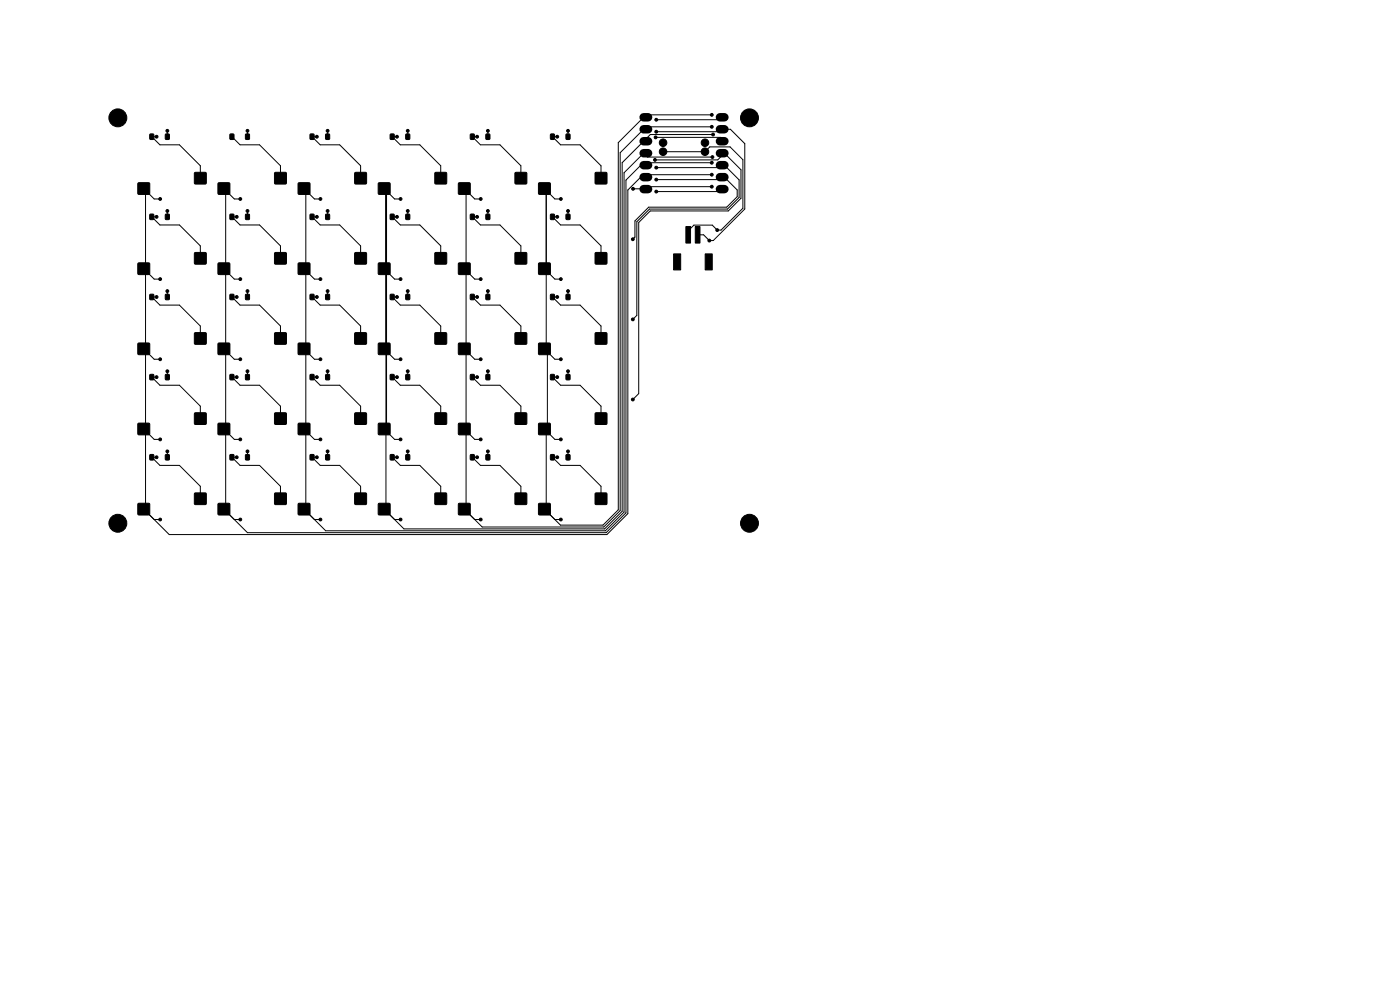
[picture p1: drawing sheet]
<svg xmlns="http://www.w3.org/2000/svg" width="297mm" height="210mm" viewBox="0 0 297 210" stroke-linecap="round" stroke-linejoin="round" font-family="sans-serif">
<g fill="#000" stroke="#000" stroke-width=".21">
<path d="M31.8 28.5h.8v1h-.8zM35.1 28.5h.8v1h-.8zM41.3 36.6h2.4v2.4h-2.4zM48.8 28.5h.8v1h-.8zM52.1 28.5h.8v1h-.8zM58.3 36.6h2.4v2.4h-2.4zM65.8 28.5h.8v1h-.8zM69.1 28.5h.8v1h-.8zM75.3 36.6h2.4v2.4h-2.4zM82.8 28.5h.8v1h-.8zM86.1 28.5h.8v1h-.8zM92.3 36.6h2.4v2.4h-2.4z"/>
<path d="M99.8 28.5h.8v1h-.8zM103.1 28.5h.8v1h-.8zM109.3 36.6h2.4v2.4h-2.4zM116.8 28.5h.8v1h-.8zM120.1 28.5h.8v1h-.8zM126.3 36.6h2.4v2.4h-2.4zM29.3 55.8h2.4v2.4h-2.4zM29.3 38.8h2.4v2.4h-2.4zM31.8 45.5h.8v1h-.8zM35.1 45.5h.8v1h-.8zM41.3 53.6h2.4v2.4h-2.4zM46.3 38.8h2.4v2.4h-2.4z"/>
<path d="M46.3 55.8h2.4v2.4h-2.4zM48.8 45.5h.8v1h-.8zM52.1 45.5h.8v1h-.8zM58.3 53.6h2.4v2.4h-2.4zM63.3 55.8h2.4v2.4h-2.4zM63.3 38.8h2.4v2.4h-2.4zM65.8 45.5h.8v1h-.8zM69.1 45.5h.8v1h-.8zM75.3 53.6h2.4v2.4h-2.4zM80.3 55.8h2.4v2.4h-2.4zM80.3 38.8h2.4v2.4h-2.4zM82.8 45.5h.8v1h-.8z"/>
<path d="M86.1 45.5h.8v1h-.8zM92.3 53.6h2.4v2.4h-2.4zM97.3 38.8h2.4v2.4h-2.4zM97.3 55.8h2.4v2.4h-2.4zM99.8 45.5h.8v1h-.8zM103.1 45.5h.8v1h-.8zM109.3 53.6h2.4v2.4h-2.4zM114.3 55.8h2.4v2.4h-2.4zM114.3 38.8h2.4v2.4h-2.4zM116.8 45.5h.8v1h-.8zM120.1 45.5h.8v1h-.8zM126.3 53.6h2.4v2.4h-2.4z"/>
<path d="M142.9 53.9h1.5v3.4h-1.5zM145.5 48.1h1v3.5h-1zM147.5 48.1h1v3.5h-1zM149.6 53.9h1.5v3.4h-1.5zM29.3 72.8h2.4v2.4h-2.4zM31.8 62.5h.8v1h-.8zM35.1 62.5h.8v1h-.8zM41.3 70.6h2.4v2.4h-2.4zM46.3 72.8h2.4v2.4h-2.4zM48.8 62.5h.8v1h-.8zM52.1 62.5h.8v1h-.8zM58.3 70.6h2.4v2.4h-2.4z"/>
<path d="M63.3 72.8h2.4v2.4h-2.4zM65.8 62.5h.8v1h-.8zM69.1 62.5h.8v1h-.8zM75.3 70.6h2.4v2.4h-2.4zM80.3 72.8h2.4v2.4h-2.4zM82.8 62.5h.8v1h-.8zM86.1 62.5h.8v1h-.8zM92.3 70.6h2.4v2.4h-2.4zM97.3 72.8h2.4v2.4h-2.4zM99.8 62.5h.8v1h-.8zM103.1 62.5h.8v1h-.8zM109.3 70.6h2.4v2.4h-2.4z"/>
<path d="M114.3 72.8h2.4v2.4h-2.4zM116.8 62.5h.8v1h-.8zM120.1 62.5h.8v1h-.8zM126.3 70.6h2.4v2.4h-2.4zM29.3 89.8h2.4v2.4h-2.4zM31.8 79.5h.8v1h-.8zM31.8 96.5h.8v1h-.8zM35.1 79.5h.8v1h-.8zM35.1 96.5h.8v1h-.8zM41.3 87.6h2.4v2.4h-2.4zM46.3 89.8h2.4v2.4h-2.4zM48.8 96.5h.8v1h-.8z"/>
<path d="M48.8 79.5h.8v1h-.8zM52.1 96.5h.8v1h-.8zM52.1 79.5h.8v1h-.8zM58.3 87.6h2.4v2.4h-2.4zM63.3 89.8h2.4v2.4h-2.4zM65.8 96.5h.8v1h-.8zM65.8 79.5h.8v1h-.8zM69.1 96.5h.8v1h-.8zM69.1 79.5h.8v1h-.8zM75.3 87.6h2.4v2.4h-2.4zM80.3 89.8h2.4v2.4h-2.4zM82.8 79.5h.8v1h-.8z"/>
<path d="M82.8 96.5h.8v1h-.8zM86.1 79.5h.8v1h-.8zM86.1 96.5h.8v1h-.8zM92.3 87.6h2.4v2.4h-2.4zM97.3 89.8h2.4v2.4h-2.4zM99.8 96.5h.8v1h-.8zM99.8 79.5h.8v1h-.8zM103.1 96.5h.8v1h-.8zM103.1 79.5h.8v1h-.8zM109.3 87.6h2.4v2.4h-2.4zM114.3 89.8h2.4v2.4h-2.4zM116.8 79.5h.8v1h-.8z"/>
<path d="M116.8 96.5h.8v1h-.8zM120.1 79.5h.8v1h-.8zM120.1 96.5h.8v1h-.8zM126.3 87.6h2.4v2.4h-2.4zM29.3 106.8h2.4v2.4h-2.4zM41.3 104.6h2.4v2.4h-2.4zM46.3 106.8h2.4v2.4h-2.4zM58.3 104.6h2.4v2.4h-2.4zM63.3 106.8h2.4v2.4h-2.4zM75.3 104.6h2.4v2.4h-2.4zM80.3 106.8h2.4v2.4h-2.4zM92.3 104.6h2.4v2.4h-2.4z"/>
<path d="M97.3 106.8h2.4v2.4h-2.4zM109.3 104.6h2.4v2.4h-2.4zM114.3 106.8h2.4v2.4h-2.4zM126.3 104.6h2.4v2.4h-2.4z"/>
<circle cx="25" cy="25" r="1.9"/>
<circle cx="33.2" cy="29" r=".3"/>
<circle cx="35.5" cy="27.8" r=".3"/>
<circle cx="52.5" cy="27.8" r=".3"/>
<circle cx="67.2" cy="29" r=".3"/>
<circle cx="69.5" cy="27.8" r=".3"/>
<circle cx="84.2" cy="29" r=".3"/>
<circle cx="86.5" cy="27.8" r=".3"/>
<circle cx="101.2" cy="29" r=".3"/>
<circle cx="103.5" cy="27.8" r=".3"/>
<circle cx="118.2" cy="29" r=".3"/>
<circle cx="120.5" cy="27.8" r=".3"/>
<circle cx="138.9" cy="33.9" r=".3"/>
<circle cx="139.1" cy="29.1" r=".3"/>
<circle cx="139.2" cy="38.1" r=".3"/>
<circle cx="139.2" cy="25.4" r=".3"/>
<circle cx="139.2" cy="27.9" r=".3"/>
<circle cx="139.2" cy="35.6" r=".3"/>
<circle cx="140.7" cy="30.3" r=".8"/>
<circle cx="140.7" cy="32.2" r=".8"/>
<circle cx="149.6" cy="30.3" r=".8"/>
<circle cx="149.6" cy="32.2" r=".8"/>
<circle cx="151" cy="39.6" r=".3"/>
<circle cx="151" cy="24.4" r=".3"/>
<circle cx="151" cy="34.5" r=".3"/>
<circle cx="151" cy="26.9" r=".3"/>
<circle cx="151" cy="37.1" r=".3"/>
<circle cx="151.1" cy="33.3" r=".3"/>
<circle cx="151.3" cy="28.5" r=".3"/>
<circle cx="159" cy="25" r="1.9"/>
<circle cx="33.2" cy="46" r=".3"/>
<circle cx="34" cy="42.2" r=".3"/>
<circle cx="34" cy="59.2" r=".3"/>
<circle cx="35.5" cy="44.7" r=".3"/>
<circle cx="50.2" cy="46" r=".3"/>
<circle cx="51" cy="42.2" r=".3"/>
<circle cx="51" cy="59.2" r=".3"/>
<circle cx="52.5" cy="44.7" r=".3"/>
<circle cx="67.2" cy="46" r=".3"/>
<circle cx="68" cy="42.2" r=".3"/>
<circle cx="68" cy="59.2" r=".3"/>
<circle cx="69.5" cy="44.7" r=".3"/>
<circle cx="84.2" cy="46" r=".3"/>
<circle cx="85" cy="42.2" r=".3"/>
<circle cx="85" cy="59.2" r=".3"/>
<circle cx="86.5" cy="44.7" r=".3"/>
<circle cx="101.2" cy="46" r=".3"/>
<circle cx="102" cy="42.2" r=".3"/>
<circle cx="102" cy="59.2" r=".3"/>
<circle cx="103.5" cy="44.7" r=".3"/>
<circle cx="118.2" cy="46" r=".3"/>
<circle cx="119" cy="42.2" r=".3"/>
<circle cx="119" cy="59.2" r=".3"/>
<circle cx="120.5" cy="44.7" r=".3"/>
<circle cx="134.2" cy="50.7" r=".3"/>
<circle cx="134.3" cy="40" r=".3"/>
<circle cx="139.2" cy="40.6" r=".3"/>
<circle cx="150.5" cy="51" r=".3"/>
<circle cx="152.2" cy="48.8" r=".3"/>
<circle cx="33.2" cy="63" r=".3"/>
<circle cx="34" cy="76.2" r=".3"/>
<circle cx="35.5" cy="78.7" r=".3"/>
<circle cx="35.5" cy="61.7" r=".3"/>
<circle cx="50.2" cy="63" r=".3"/>
<circle cx="51" cy="76.2" r=".3"/>
<circle cx="52.5" cy="78.7" r=".3"/>
<circle cx="52.5" cy="61.7" r=".3"/>
<circle cx="67.2" cy="63" r=".3"/>
<circle cx="68" cy="76.2" r=".3"/>
<circle cx="69.5" cy="78.7" r=".3"/>
<circle cx="69.5" cy="61.7" r=".3"/>
<circle cx="84.2" cy="63" r=".3"/>
<circle cx="85" cy="76.2" r=".3"/>
<circle cx="86.5" cy="78.7" r=".3"/>
<circle cx="86.5" cy="61.7" r=".3"/>
<circle cx="101.2" cy="63" r=".3"/>
<circle cx="102" cy="76.2" r=".3"/>
<circle cx="103.5" cy="78.7" r=".3"/>
<circle cx="103.5" cy="61.7" r=".3"/>
<circle cx="118.2" cy="63" r=".3"/>
<circle cx="119" cy="76.2" r=".3"/>
<circle cx="120.5" cy="78.7" r=".3"/>
<circle cx="120.5" cy="61.7" r=".3"/>
<circle cx="134.2" cy="67.7" r=".3"/>
<circle cx="33.2" cy="80" r=".3"/>
<circle cx="33.2" cy="97" r=".3"/>
<circle cx="34" cy="93.2" r=".3"/>
<circle cx="35.5" cy="95.8" r=".3"/>
<circle cx="50.2" cy="80" r=".3"/>
<circle cx="50.2" cy="97" r=".3"/>
<circle cx="51" cy="93.2" r=".3"/>
<circle cx="52.5" cy="95.8" r=".3"/>
<circle cx="67.2" cy="80" r=".3"/>
<circle cx="67.2" cy="97" r=".3"/>
<circle cx="68" cy="93.2" r=".3"/>
<circle cx="69.5" cy="95.8" r=".3"/>
<circle cx="84.2" cy="80" r=".3"/>
<circle cx="84.2" cy="97" r=".3"/>
<circle cx="85" cy="93.2" r=".3"/>
<circle cx="86.5" cy="95.8" r=".3"/>
<circle cx="101.2" cy="80" r=".3"/>
<circle cx="101.2" cy="97" r=".3"/>
<circle cx="102" cy="93.2" r=".3"/>
<circle cx="103.5" cy="95.8" r=".3"/>
<circle cx="118.2" cy="80" r=".3"/>
<circle cx="118.2" cy="97" r=".3"/>
<circle cx="119" cy="93.2" r=".3"/>
<circle cx="120.5" cy="95.8" r=".3"/>
<circle cx="134.2" cy="84.8" r=".3"/>
<circle cx="25" cy="111" r="1.9"/>
<circle cx="34" cy="110.2" r=".3"/>
<circle cx="51" cy="110.2" r=".3"/>
<circle cx="68" cy="110.2" r=".3"/>
<circle cx="85" cy="110.2" r=".3"/>
<circle cx="102" cy="110.2" r=".3"/>
<circle cx="119" cy="110.2" r=".3"/>
<circle cx="159" cy="111" r="1.9"/>
</g>
<g fill="none" stroke="#000" stroke-width="1.8">
<path d="M136.5 24.9h1M136.5 27.4h1M136.5 30h1M136.5 32.5h1M136.5 35h1M136.5 37.6h1M152.7 24.9h1M152.7 27.4h1M152.7 30h1M152.7 32.5h1M152.7 35h1M152.7 37.6h1"/>
<path d="M136.5 40.1h1M152.7 40.1h1"/>
</g>
<g fill="none" stroke="#000" stroke-width=".21">
<path d="M33.2 29h-1l1.7 1.7h4.2l4.4 4.5v2.6M35.5 27.8v1.2M49.2 29l1.7 1.7h4.2l4.4 4.5v2.6M52.5 27.8v1.2M67.2 29h-1l1.7 1.7h4.2l4.4 4.5v2.6M69.5 27.8v1.2M84.2 29h-1l1.7 1.7h4.2l4.4 4.5v2.6M86.5 27.8v1.2M101.2 29h-1l1.7 1.7h4.2l4.4 4.5v2.6M103.5 27.8v1.2M118.2 29h-1l1.7 1.7h4.2l4.4 4.5v2.6M120.5 27.8v1.2"/>
<path d="M138.9 33.9h13.4l1.4-1.4 3.5 3.5v6.1l-2.7 2.7h-16.6l-2.4 2.4v36.3l-1.2 1.3M139.1 29.1h13.8l.8 .9M139.2 35.6h14l.5-.6 3.1 3.2v3.7l-2.5 2.4h-16.5l-2.7 2.7v19.9l-.8 .9M139.2 27.9h14l.5-.5h1.2l3.1 3.1v13.8l-6.7 6.7h-.8l-1.2-1.2h-1.3M139.2 38.1h14l.5-.5 2.7 2.7v1.4l-2.2 2.2h-16.6l-2.9 3v3.4l-.4 .5M140.7 32.2h8.9l1-1h4.3l2.7 2.7v10.3l-4.6 4.6h-.8l-1.1-1h-3.9l-1.2 1.2v.8M151 39.6h-13.9l-.6 .5-2.2-.1M151 24.4h-13.9l-5.9 5.9v77.8l-3.3 3.3h-9l-3.4-3.4 .4-.4v-16.2M151 26.9h-13.9l-5.5 5.5v75.9l-3.5 3.5h-25.8l-3.8-3.8 .4-.4v-16.2M151 34.5h-13.9l-.6 .5h-.5l-3.2 3.2v70.6l-4.2 4.2h-76.1l-5-5 .4-.4v-16.2M151 37.1h-13.9l-.6 .5h-.6l-2.7 2.7v68.7l-4.5 4.4h-92.8l-5.4-5.4 .4-.4v-16.2M151.1 33.3h-13.7l-.9-.8-4.1 4.2v71.9l-4 4h-59.3l-4.6-4.6 .6-.6"/>
<path d="M151.3 28.5h-13.3l-6 6v74l-3.7 3.7h-42.6l-4.2-4.2 .4-.4v-67.2M153.7 24.9l-.5 .5h-14M30.5 40l2.2 2.2h1.3M30.9 57.4v16.2l-.4 .4 2.2 2.2h1.3M30.9 40.4v16.2l-.4 .4 2.2 2.2h1.3M33.2 46h-1l1.7 1.7h4.2l4.4 4.5v2.6M35.5 44.8v1.2M47.5 40l2.2 2.2h1.3M47.9 57.4v16.2l-.4 .4 2.2 2.2h1.3M47.9 40.4v16.2l-.4 .4 2.2 2.2h1.3M50.2 46h-1l1.7 1.7h4.2l4.4 4.5v2.6M52.5 44.8v1.2"/>
<path d="M64.5 40l2.2 2.2h1.3M64.9 40.4v16.2l-.4 .4 2.2 2.2h1.3M64.9 57.4v16.2M67.2 46h-1l1.7 1.7h4.2l4.4 4.5v2.6M69.5 44.8v1.2M81.5 40l2.2 2.2h1.3M81.9 56.6l-.4 .4 2.2 2.2h1.3M82 40.5v50l-.5 .5 2.2 2.2h1.3M84.2 46h-1l1.7 1.7h4.2l4.4 4.5v2.6M86.5 44.8v1.2M98.5 40l2.2 2.2h1.3M98.9 57.4v16.2l-.4 .4 2.2 2.2h1.3"/>
<path d="M98.9 40.4v16.2l-.4 .4 2.2 2.2h1.3M101.2 46h-1l1.7 1.7h4.2l4.4 4.5v2.6M103.5 44.8v1.2M115.5 40l2.2 2.2h1.3M115.9 56.6l-.4 .4 2.2 2.2h1.3M115.9 40.4v33.2l-.4 .4 2.2 2.2h1.3M118.2 46h-1l1.7 1.7h4.2l4.4 4.5v2.6M120.5 44.8v1.2M154.1 40.1h-.4l-.5 .5h-14M30.9 74.4v16.2l-.4 .4 2.2 2.2h1.3M33.2 63h-1l1.7 1.7h4.2l4.4 4.5v2.6M35.5 61.8v1.2"/>
<path d="M35.5 78.8v1.2M47.9 74.4v16.2l-.4 .4 2.2 2.2h1.3M50.2 63h-1l1.7 1.7h4.2l4.4 4.5v2.6M52.5 61.8v1.2M52.5 78.8v1.2M64.9 74.4v16.2M65.1 73.4l-.6 .6 2.2 2.2h1.3M67.2 63h-1l1.7 1.7h4.2l4.4 4.5v2.6M69.5 61.8v1.2M69.5 78.8v1.2M81.9 73.6l-.4 .4 2.2 2.2h1.3M84.2 63h-1l1.7 1.7h4.2l4.4 4.5v2.6"/>
<path d="M86.5 61.8v1.2M86.5 78.8v1.2M98.9 74.4v16.2l-.4 .4 2.2 2.2h1.3M101.2 63h-1l1.7 1.7h4.2l4.4 4.5v2.6M103.5 61.8v1.2M103.5 78.8v1.2M116.1 74.6v15.8l-.6 .6 2.2 2.2h1.3M118.2 63h-1l1.7 1.7h4.2l4.4 4.5v2.6M120.5 61.8v1.2M120.5 78.8v1.2M33.2 97h-1l1.7 1.7h4.2l4.4 4.5v2.6M33.2 80h-1l1.7 1.7h4.2l4.4 4.5v2.6"/>
<path d="M35.5 95.8v1.2M50.2 80h-1l1.7 1.7h4.2l4.4 4.5v2.6M50.2 97h-1l1.7 1.7h4.2l4.4 4.5v2.6M52.5 95.8v1.2M64.9 91.4v16.2M65.1 90.4l-.6 .6 2.2 2.2h1.3M67.2 80h-1l1.7 1.7h4.2l4.4 4.5v2.6M67.2 97h-1l1.7 1.7h4.2l4.4 4.5v2.6M69.5 95.8v1.2M84.2 80h-1l1.7 1.7h4.2l4.4 4.5v2.6M84.2 97h-1l1.7 1.7h4.2l4.4 4.5v2.6M86.5 95.8v1.2"/>
<path d="M101.2 97h-1l1.7 1.7h4.2l4.4 4.5v2.6M101.2 80h-1l1.7 1.7h4.2l4.4 4.5v2.6M103.5 95.8v1.2M118.2 97h-1l1.7 1.7h4.2l4.4 4.5v2.6M118.2 80h-1l1.7 1.7h4.2l4.4 4.5v2.6M120.5 95.8v1.2M32.7 110.2h1.3M49.7 110.2h1.3M66.7 110.2h1.3M83.7 110.2h1.3M100.7 110.2h1.3M117.7 110.2h1.3"/>
</g>
</svg>
